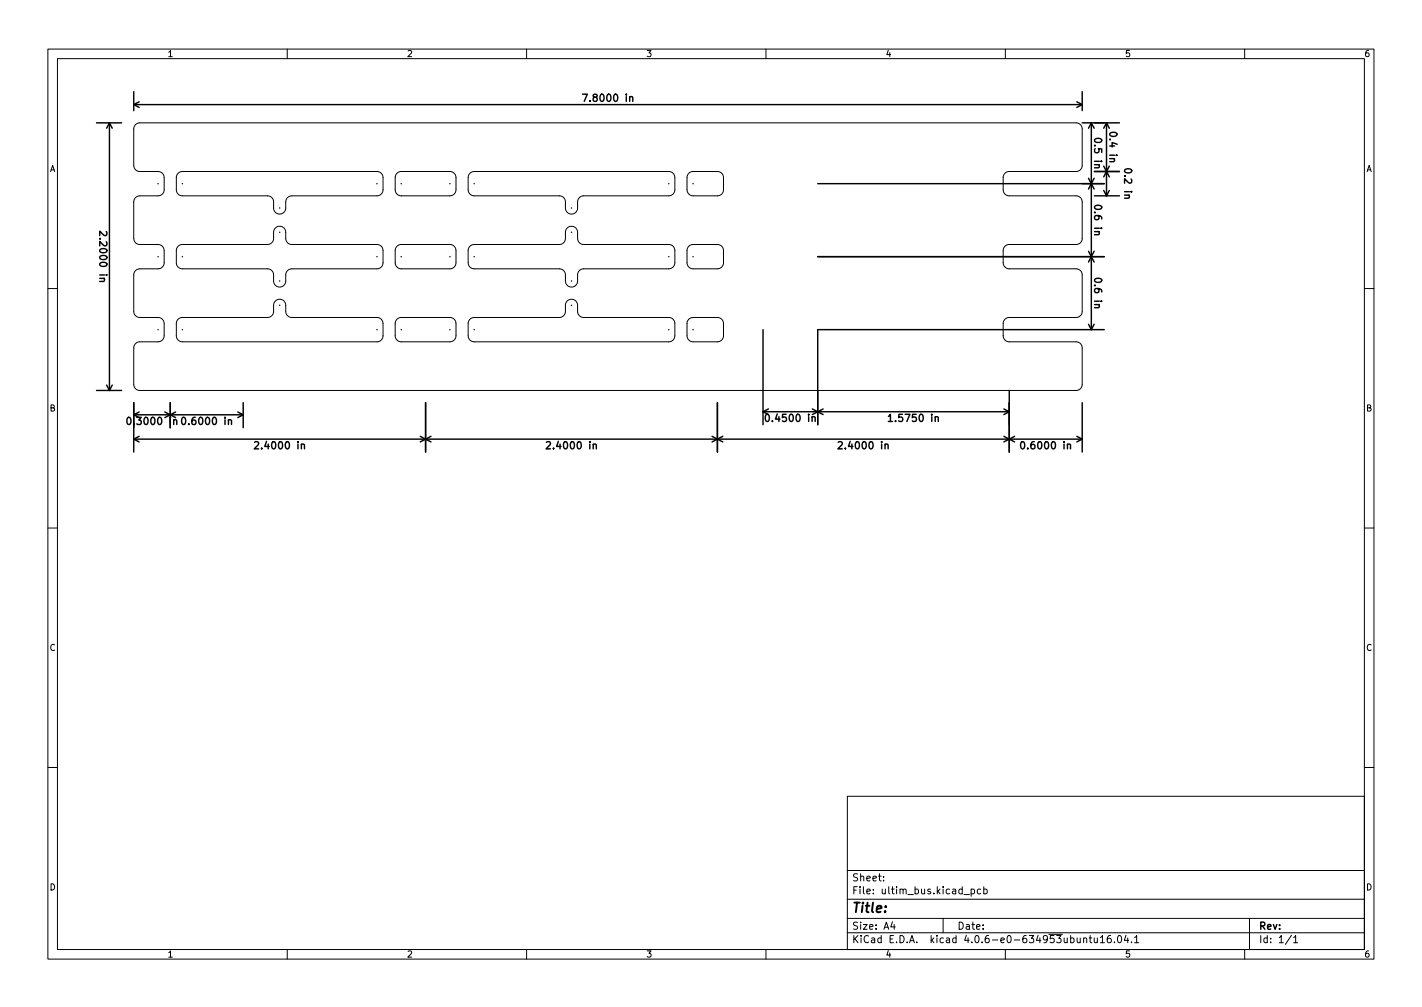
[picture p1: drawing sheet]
<svg xmlns="http://www.w3.org/2000/svg" width="297mm" height="210mm" viewBox="0 0 297 210" stroke-linecap="round" stroke-linejoin="round" font-family="sans-serif">
<defs><g id="words">
<text font-size="2.8" x="178" y="190.6">Title:</text>
<g font-size="2.1">
<text x="122.6" y="21.2">7.8000 in</text>
<text x="228.6" y="29.3" transform="rotate(90 228.6 29.3)">0.5 in</text>
<text x="231.7" y="28.1" transform="rotate(90 231.7 28.1)">0.4 in</text>
<text x="234.8" y="35.7" transform="rotate(90 234.8 35.7)">0.2 in</text>
<text x="228.6" y="43.3" transform="rotate(90 228.6 43.3)">0.6 in</text>
<text x="20.8" y="49.2" transform="rotate(90 20.8 49.2)">2.2000 in</text>
<text x="228.6" y="58.5" transform="rotate(90 228.6 58.5)">0.6 in</text>
<text x="27.3" y="88.7">0.3000 in</text>
<text x="38.8" y="88.7">0.6000 in</text>
<text x="160.7" y="88.1">0.4500 in</text>
<text x="186.4" y="88.1">1.5750 in</text>
<text x="54" y="93.8">2.4000 in</text>
<text x="115" y="93.8">2.4000 in</text>
<text x="175.9" y="93.8">2.4000 in</text>
<text x="214" y="93.8">0.6000 in</text>
<text x="178" y="184">Sheet:</text>
<text x="178" y="186.7">File: ultim_bus.kicad_pcb</text>
<text x="178" y="196.9">KiCad E.D.A. kicad 4.0.6-e0-634953ubuntu16.04.1</text>
<text x="178" y="194.1">Size: A4</text>
<text x="200" y="194.1">Date:</text>
<text x="263" y="194.1">Rev:</text>
<text x="263" y="196.9">Id: 1/1</text>
</g>
<g font-size="1.8">
<text x="35" y="11.9">1</text>
<text x="85" y="11.9">2</text>
<text x="135" y="11.9">3</text>
<text x="185" y="11.9">4</text>
<text x="235" y="11.9">5</text>
<text x="285" y="11.9">6</text>
<text x="10.3" y="35.9">A</text>
<text x="285.3" y="35.9">A</text>
<text x="10.3" y="85.9">B</text>
<text x="285.3" y="85.9">B</text>
<text x="10.3" y="135.9">C</text>
<text x="285.3" y="135.9">C</text>
<text x="10.3" y="185.9">D</text>
<text x="285.3" y="185.9">D</text>
<text x="35" y="199.9">1</text>
<text x="85" y="199.9">2</text>
<text x="135" y="199.9">3</text>
<text x="185" y="199.9">4</text>
<text x="235" y="199.9">5</text>
<text x="285" y="199.9">6</text>
</g>
</g></defs>
<g fill="none" stroke="#000" stroke-width=".21">
<path d="M10 10.2h277v190.1h-277zM12 12.2h273v186.1h-273zM60 10.2v2M110 10.2v2M160 10.2v2M210 10.2v2M260 10.2v2M28.3 26l.9-.4h195.6a1.27 1.27 0 0 1 1.3 1.3v7.7a1.27 1.27 0 0 1-1.3 1.2h-14.1a1.27 1.27 0 0 0-1.2 1.3l.1 2.6a1.27 1.27 0 0 0 1.2 1.2h14.1a1.27 1.27 0 0 1 1.2 1.3v7.7a1.27 1.27 0 0 1-1.3 1.1l-14.1 .1a1.27 1.27 0 0 0-1.2 1.2l.1 2.7a1.27 1.27 0 0 0 1.2 1.1h14.1a1.27 1.27 0 0 1 1.2 1.3v7.7a1.27 1.27 0 0 1-1.3 1.2h-14.1a1.27 1.27 0 0 0-1.2 1.3l.1 2.6a1.27 1.27 0 0 0 1.2 1.2h14.1a1.27 1.27 0 0 1 1.2 1.2v7.8a1.27 1.27 0 0 1-1.3 1.1h-195.7a1.27 1.27 0 0 1-1.2-1.2v-7.8a1.27 1.27 0 0 1 1.3-1.1h3.9a1.27 1.27 0 0 0 1.2-1.3v-2.7a1.27 1.27 0 0 0-1.3-1.1h-3.9a1.27 1.27 0 0 1-1.2-1.3v-7.7a1.27 1.27 0 0 1 1.3-1.2h3.9a1.27 1.27 0 0 0 1.2-1.2v-2.7a1.27 1.27 0 0 0-1.3-1.2h-3.9a1.27 1.27 0 0 1-1.2-1.2v-7.8a1.27 1.27 0 0 1 1.3-1.1h3.9a1.27 1.27 0 0 0 1.2-1.3v-2.6a1.27 1.27 0 0 0-1.3-1.2h-3.9a1.27 1.27 0 0 1-1.2-1.3v-7.7zM37.2 36.2l.9-.4h40.6a1.27 1.27 0 0 1 1.3 1.3v2.5a1.27 1.27 0 0 1-1.3 1.3h-17.7a1.27 1.27 0 0 0-1.3 1.3v1.2a1.27 1.27 0 0 1-1.3 1.3 1.27 1.27 0 0 1-1.3-1.3v-1.2a1.27 1.27 0 0 0-1.2-1.3h-17.8a1.27 1.27 0 0 1-1.3-1.3v-2.6zM82.9 36.2l.9-.4h10.2a1.27 1.27 0 0 1 1.2 1.3v2.5a1.27 1.27 0 0 1-1.2 1.3h-10.2a1.27 1.27 0 0 1-1.3-1.3l.1-2.6zM98.2 36.2l.9-.4h40.6a1.27 1.27 0 0 1 1.3 1.3v2.5a1.27 1.27 0 0 1-1.3 1.3h-17.8a1.27 1.27 0 0 0-1.3 1.3v1.2a1.27 1.27 0 0 1-1.2 1.3 1.27 1.27 0 0 1-1.3-1.3v-1.2a1.27 1.27 0 0 0-1.3-1.3h-17.7a1.27 1.27 0 0 1-1.3-1.3v-2.6zM143.9 36.2l.8-.4h5.2a1.27 1.27 0 0 1 1.2 1.3v2.5a1.27 1.27 0 0 1-1.2 1.3h-5.1a1.27 1.27 0 0 1-1.3-1.3v-2.6z"/>
<path d="M37.2 51.4l.9-.4h17.8a1.27 1.27 0 0 0 1.2-1.2v-1.3a1.27 1.27 0 0 1 1.3-1.3 1.27 1.27 0 0 1 1.3 1.3v1.3a1.27 1.27 0 0 0 1.3 1.2h17.7a1.27 1.27 0 0 1 1.3 1.3v2.6a1.27 1.27 0 0 1-1.3 1.2h-17.7a1.27 1.27 0 0 0-1.3 1.3v1.3a1.27 1.27 0 0 1-1.3 1.2 1.27 1.27 0 0 1-1.3-1.2v-1.3a1.27 1.27 0 0 0-1.2-1.3h-17.8a1.27 1.27 0 0 1-1.3-1.2v-2.7zM82.9 51.4l.9-.4h10.2a1.27 1.27 0 0 1 1.2 1.3v2.6a1.27 1.27 0 0 1-1.2 1.2h-10.2a1.27 1.27 0 0 1-1.3-1.2l.1-2.7zM98.2 51.4l.9-.4h17.7a1.27 1.27 0 0 0 1.3-1.2v-1.3a1.27 1.27 0 0 1 1.3-1.3 1.27 1.27 0 0 1 1.2 1.3v1.3a1.27 1.27 0 0 0 1.3 1.2h17.8a1.27 1.27 0 0 1 1.3 1.3v2.6a1.27 1.27 0 0 1-1.3 1.2h-17.8a1.27 1.27 0 0 0-1.3 1.3v1.3a1.27 1.27 0 0 1-1.2 1.2 1.27 1.27 0 0 1-1.3-1.2v-1.3a1.27 1.27 0 0 0-1.3-1.3h-17.7a1.27 1.27 0 0 1-1.3-1.2v-2.7zM143.9 51.4l.8-.3 5.2-.1a1.27 1.27 0 0 1 1.2 1.3v2.6a1.27 1.27 0 0 1-1.2 1.2h-5.1a1.27 1.27 0 0 1-1.3-1.2v-2.7zM10 60.2h2M37.2 66.7l.9-.4h17.8a1.27 1.27 0 0 0 1.2-1.3v-1.3a1.27 1.27 0 0 1 1.3-1.2 1.27 1.27 0 0 1 1.3 1.2v1.3a1.27 1.27 0 0 0 1.3 1.3h17.7a1.27 1.27 0 0 1 1.3 1.3v2.5a1.27 1.27 0 0 1-1.3 1.3h-40.6a1.27 1.27 0 0 1-1.3-1.3v-2.7zM82.9 66.7l.9-.4h10.2a1.27 1.27 0 0 1 1.2 1.3v2.5a1.27 1.27 0 0 1-1.2 1.3h-10.2a1.27 1.27 0 0 1-1.3-1.3l.1-2.7zM98.2 66.7l.9-.4h17.7a1.27 1.27 0 0 0 1.3-1.3v-1.3a1.27 1.27 0 0 1 1.3-1.2 1.27 1.27 0 0 1 1.2 1.2v1.3a1.27 1.27 0 0 0 1.3 1.3h17.8a1.27 1.27 0 0 1 1.3 1.3v2.5a1.27 1.27 0 0 1-1.3 1.3h-40.6a1.27 1.27 0 0 1-1.3-1.3v-2.7zM143.9 66.7l.8-.4h5.2a1.27 1.27 0 0 1 1.2 1.3v2.5a1.27 1.27 0 0 1-1.2 1.3h-5.1a1.27 1.27 0 0 1-1.3-1.3v-2.7zM285 60.2h2M10 110.2h2M285 110.2h2"/>
<path d="M10 160.2h2M177 166.3h108v32h-108zM285 160.2h2M60 198.3v2M110 198.3v2M160 198.3v2M177 194.8h108M177 191.8h108M177 187.8h108M177 181.8h108M184.6 183.8v.1M184.6 183v.1"/>
<path d="M186.4 192.5l-.3 1h.9M186.8 193v1M197 191.8v3M201.4 186.8h1.1M202.9 185.7l.4-.1 .3 .3-.2 .7h-.5M202.9 185.6v1.5M204.9 185.7l-.5-.1-.3 .3 .2 .7h.6M205.5 185.7l.4-.1 .3 .3-.1 .7h-.6M205.5 185.1v1.5M210 198.3v2M226.4 196l.2-.2 .3 .1 .1 .9M226.4 195.8v1"/>
<path d="M227.5 195.8h.6M227.7 195.3v1.3l.4 .2M228.6 195.8v1h.4l.2-.1M229.2 195.8v1M229.9 195.8l.4-.5v1.5M229.9 196.8h.8M232 195.3l-.4 .1a1.01 1.01 0 0 0 0 1.4l.5-.1v-.5l-.2-.3h-.3l-.3 .3M232.8 196.7v.1M233.6 195.4l.2-.1a.8 .8 0 0 1 .5 .8 .8 .8 0 0 1-.5 .7 1 1 0 0 1-.2-1.4zM235.2 195.3l-.3 1h.9M235.6 195.8v1M236.4 196.7v.1"/>
<path d="M237 195.8l.4-.5v1.5M237 196.8h.9M260 198.3v2M261 191.8v6.5M269.8 195.3l-1.3 1.9M270.2 195.8l.4-.5v1.5M270.2 196.8h.9"/>
<circle cx="33" cy="38.3" r=".05"/>
<circle cx="38.1" cy="38.3" r=".05"/>
<circle cx="78.7" cy="38.3" r=".05"/>
<circle cx="83.8" cy="38.3" r=".05"/>
<circle cx="94" cy="38.3" r=".05"/>
<circle cx="99.1" cy="38.3" r=".05"/>
<circle cx="139.7" cy="38.3" r=".05"/>
<circle cx="144.8" cy="38.3" r=".05"/>
<circle cx="33" cy="53.6" r=".05"/>
<circle cx="38.1" cy="53.6" r=".05"/>
<circle cx="58.4" cy="48.5" r=".05"/>
<circle cx="58.4" cy="43.4" r=".05"/>
<circle cx="58.4" cy="58.7" r=".05"/>
<circle cx="78.7" cy="53.6" r=".05"/>
<circle cx="83.8" cy="53.6" r=".05"/>
<circle cx="94" cy="53.6" r=".05"/>
<circle cx="99.1" cy="53.6" r=".05"/>
<circle cx="119.4" cy="48.5" r=".05"/>
<circle cx="119.4" cy="58.7" r=".05"/>
<circle cx="119.4" cy="43.4" r=".05"/>
<circle cx="139.7" cy="53.6" r=".05"/>
<circle cx="144.8" cy="53.6" r=".05"/>
<circle cx="33" cy="68.8" r=".05"/>
<circle cx="38.1" cy="68.8" r=".05"/>
<circle cx="58.4" cy="63.7" r=".05"/>
<circle cx="78.7" cy="68.8" r=".05"/>
<circle cx="83.8" cy="68.8" r=".05"/>
<circle cx="94" cy="68.8" r=".05"/>
<circle cx="99.1" cy="68.8" r=".05"/>
<circle cx="119.4" cy="63.7" r=".05"/>
<circle cx="139.7" cy="68.8" r=".05"/>
<circle cx="144.8" cy="68.8" r=".05"/>
</g>
<g fill="none" stroke="#000" stroke-width=".3">
<path d="M27.9 19.1v4M121.7 19.7h1l-.7 1.5M226.1 19.1v4M20.2 25.6h5.2M22.9 25.6v55.9M22.9 25.6l-.6 1.2M22.9 25.6l.5 1.2M27.9 21.8h198.2M27.9 21.8l1.2 .6M29.1 21.3l-1.2 .5M131.5 20.3l.3-.1h.3l.1 1M170.8 38.3h59.9"/>
<path d="M224.9 21.3l1.2 .5M226.1 25.6h7.7M226.1 21.8l-1.2 .6M227.4 37.2l1.2 2.3M228 25.6v43.2M228 25.6l-.6 1.2M228 25.6l.6 1.2M228.6 37.2l-1.2 2.3M228.6 35.8h5.2M230.6 39.8l.5 1.1M230.6 34.7l1.1 2.2M231.1 25.6v15.3"/>
<path d="M231.1 25.6l-.5 1.2M231.1 25.6l.6 1.2M231.7 39.8l-.6 1.1M231.7 34.7l-1.1 2.2M21.7 58.1l.1 .2v.4l-1 .1M22.2 48.3l.1 .6-.4 .3-1.1-.9v.9M170.8 53.6h59.9M227.4 52.5l1.2 2.2M228.6 52.5l-1.2 2.2M228.6 40.9h5.2M159.4 68.8v19.9M227.4 67.7l.6 1.1"/>
<path d="M228.6 67.7l-.6 1.1M230.7 68.8h-59.9v19.9M20.2 81.5h5.2M22.3 80.4l.6 1.1M23.4 80.4l-.5 1.1M26.7 87.2l.2-.1a.8 .8 0 0 1 .5 .8 .8 .8 0 0 1-.5 .7 1 1 0 0 1-.2-1.4zM27.9 91.7h198.2M27.9 84.1v10.3M27.9 91.7l1.2 .6M29.1 91.1l-1.2 .6M29.1 86l-1.2 .6h22.9M34.4 86l1.2 .6 1.1-.6"/>
<path d="M35.6 84.1v5.2M36.3 87.8l.2-.2 .4 .1v.9M38.1 87.2l.2-.1a.8 .8 0 0 1 .5 .8 .8 .8 0 0 1-.5 .7 1 1 0 0 1-.2-1.4zM47.7 87.8l.2-.2 .4 .1 .1 .9M49.7 86l1.1 .6M50.8 84.1v5.2M50.8 86.6l-1.1 .6M53.2 92.4l.5-.2 .3 .4-.9 1.1h.9M63 92.9l.2-.2 .3 .1 .1 .9M87.8 91.1l2.2 1.2M88.9 84.1v10.3M90 91.1l-2.2 1.2"/>
<path d="M114.1 92.4l.6-.2 .3 .4-.9 1.1h.9M123.9 92.9l.2-.2 .4 .1 .1 .9M148.7 91.1l2.3 1.2M149.9 84.1v10.3M151 91.1l-2.3 1.2M159.4 86h51.4M159.4 86l1.1 .6M160.1 86.6l.1-.1a.8 .8 0 0 1 .5 .8 .8 .8 0 0 1-.5 .7 1 1 0 0 1-.1-1.4zM160.5 85.4l-1.1 .6M169.6 87.1l.3-.1 .3 .1 .1 .9M169.7 85.4l2.2 1.2M171.9 85.4l-2.2 1.2"/>
<path d="M175.1 92.4l.6-.2 .2 .4-.9 1.1h.9M184.9 92.9l.2-.2 .3 .1 .1 .9M185.6 86.9l.4-.4v1.5M185.6 88h.8M195.4 87.1l.2-.1 .3 .1 .1 .9M209.7 85.4l1.1 .6M209.7 91.1l2.2 1.2M210.8 81.5v12.9M210.8 86l-1.1 .6M211.9 91.1l-2.2 1.2M213.3 92.4l.2-.2a.8 .8 0 0 1 .6 .8 .8 .8 0 0 1-.6 .7l-.2-.1-.1-.5zM223 92.9l.2-.2 .3 .1 .1 .9"/>
<path d="M224.9 91.1l1.2 .6M226.1 84.1v10.3M226.1 91.7l-1.2 .6"/>
</g>
<use href="#words"/>
</svg>
